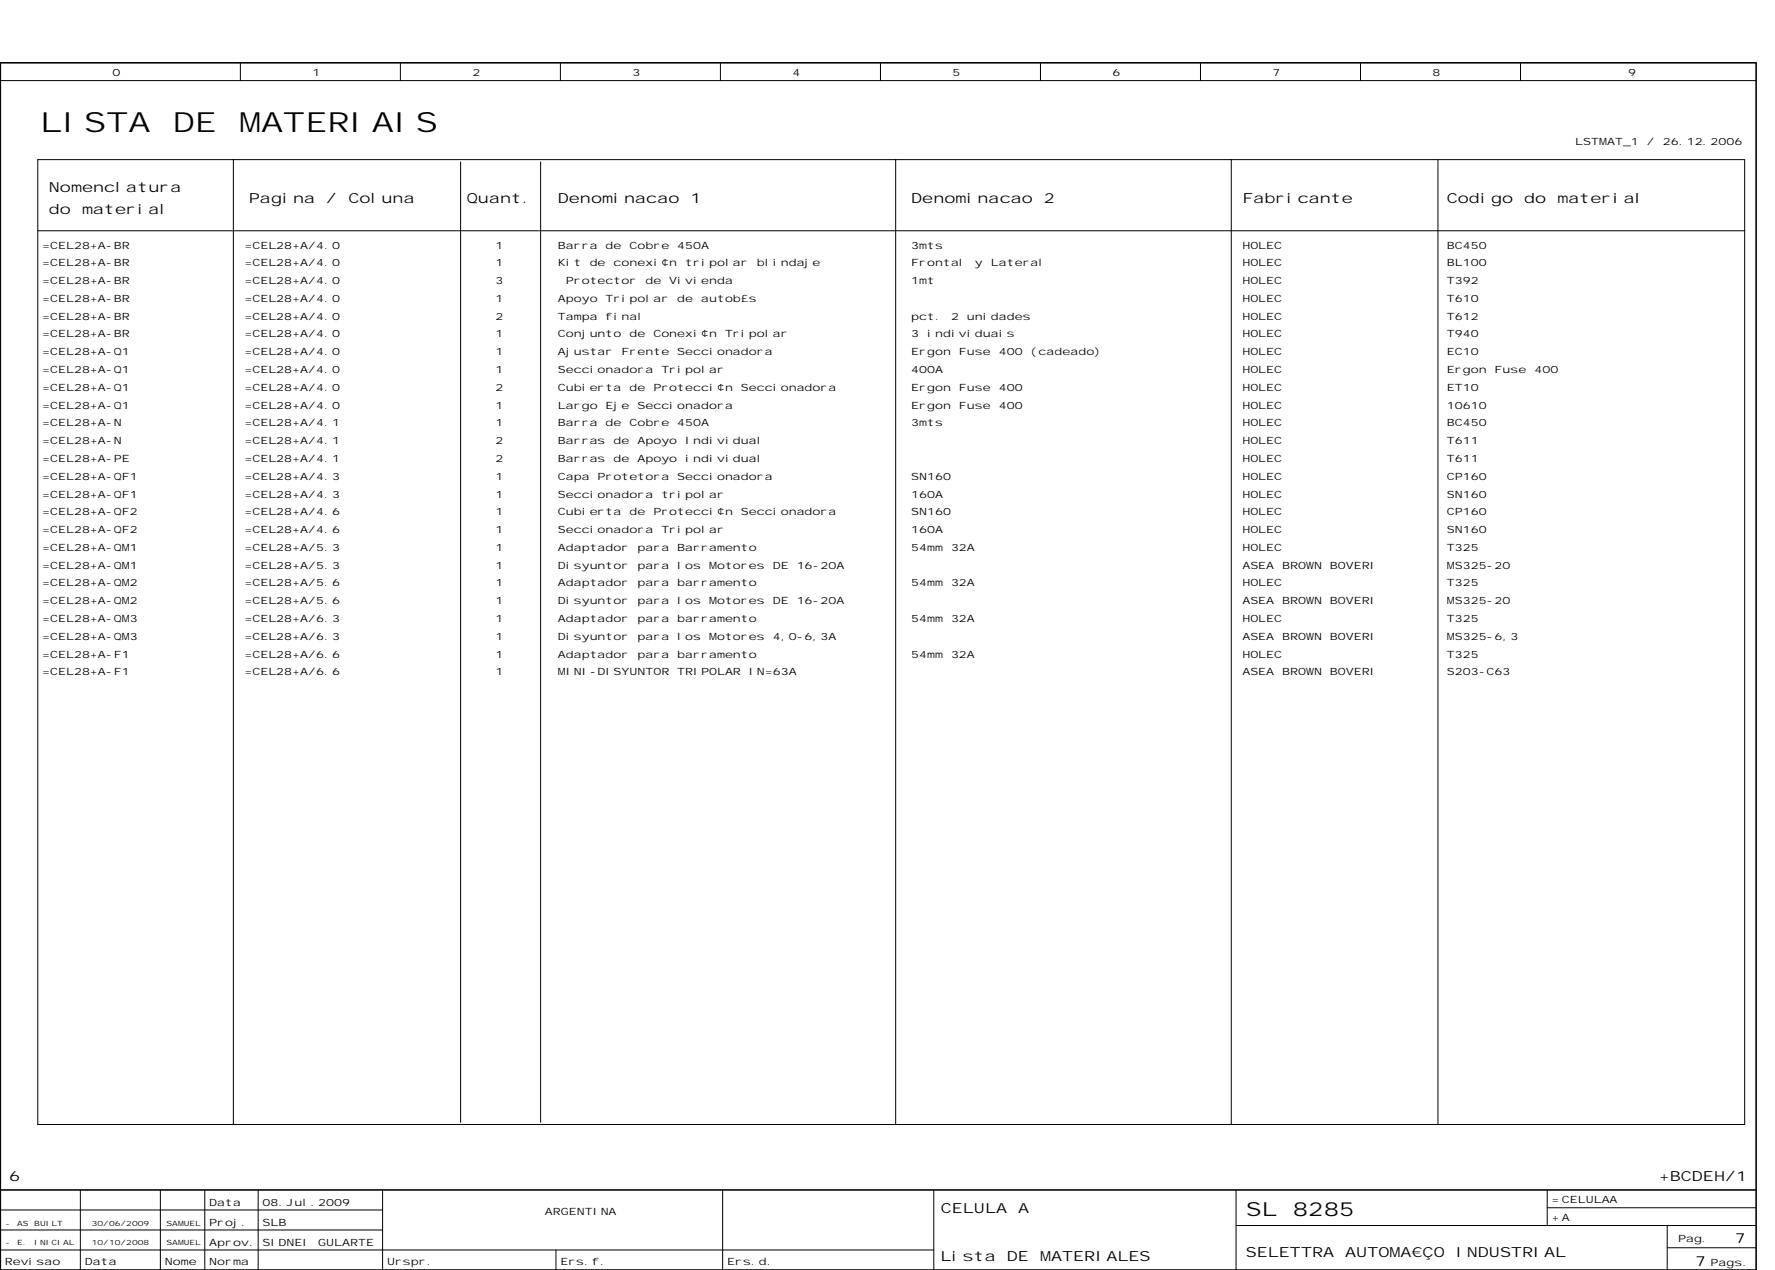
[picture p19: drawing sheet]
<svg xmlns="http://www.w3.org/2000/svg" width="399mm" height="286mm" viewBox="0 0 399 286" stroke-linecap="round" stroke-linejoin="round" font-family="sans-serif">
<defs><g id="words">
<g font-size="6.2">
<text x="9" y="29.7">LISTA</text>
<text x="38.8" y="29.7">DE</text>
<text x="53.8" y="29.7">MATERIAIS</text>
</g>
<g font-size="4.4">
<text x="280.4" y="273.5">SL</text>
<text x="290.8" y="273.5">8285</text>
</g>
<g font-size="3.1">
<text x="11" y="43.2">Nomenclatura</text>
<text x="56" y="45.7">Pagina</text>
<text x="73.4" y="45.7">/</text>
<text x="78.4" y="45.7">Coluna</text>
<text x="105" y="45.7">Quant.</text>
<text x="125.5" y="45.7">Denominacao</text>
<text x="155.4" y="45.7">1</text>
<text x="205" y="45.7">Denominacao</text>
<text x="234.9" y="45.7">2</text>
<text x="279.5" y="45.7">Fabricante</text>
<text x="325.5" y="45.7">Codigo</text>
<text x="342.9" y="45.7">do</text>
<text x="350.4" y="45.7">material</text>
<text x="11" y="48.2">do</text>
<text x="18.5" y="48.2">material</text>
<text x="2.1" y="265.6">6</text>
<text x="373.2" y="265.6">+BCDEH/1</text>
<text x="211.7" y="272.9">CELULA</text>
<text x="229.1" y="272.9">A</text>
<text x="390.3" y="279.7">7</text>
<text x="211.6" y="283.7">Lista</text>
<text x="226.5" y="283.7">DE</text>
<text x="234" y="283.7">MATERIALES</text>
<text x="280.3" y="282.8">SELETTRA</text>
<text x="302.6" y="282.8">AUTOMA€ÇO</text>
<text x="327.5" y="282.8">INDUSTRIAL</text>
<text x="381.3" y="284.8">7</text>
</g>
<g font-size="2.3">
<text x="25.3" y="17.1">0</text>
<text x="70.3" y="17.1">1</text>
<text x="106.3" y="17.1">2</text>
<text x="142.3" y="17.1">3</text>
<text x="178.3" y="17.1">4</text>
<text x="214.3" y="17.1">5</text>
<text x="250.3" y="17.1">6</text>
<text x="286.3" y="17.1">7</text>
<text x="322.3" y="17.1">8</text>
<text x="366.3" y="17.1">9</text>
<text x="354.4" y="32.7">LSTMAT_1</text>
<text x="370.5" y="32.7">/</text>
<text x="374.1" y="32.7">26.12.2006</text>
<text x="9.5" y="55.9">=CEL28+A-BR</text>
<text x="9.5" y="59.9">=CEL28+A-BR</text>
<text x="55" y="55.9">=CEL28+A/4.0</text>
<text x="55" y="59.9">=CEL28+A/4.0</text>
<text x="111.5" y="55.9">1</text>
<text x="111.5" y="59.9">1</text>
<text x="125.5" y="55.9">Barra</text>
<text x="125.5" y="59.9">Kit</text>
<text x="132.7" y="59.9">de</text>
<text x="136.2" y="55.9">de</text>
<text x="138" y="59.9">conexi¢n</text>
<text x="141.6" y="55.9">Cobre</text>
<text x="152.4" y="55.9">450A</text>
<text x="154.2" y="59.9">tripolar</text>
<text x="170.3" y="59.9">blindaje</text>
<text x="205" y="55.9">3mts</text>
<text x="205" y="59.9">Frontal</text>
<text x="219.3" y="59.9">y</text>
<text x="222.9" y="59.9">Lateral</text>
<text x="279.5" y="55.9">HOLEC</text>
<text x="279.5" y="59.9">HOLEC</text>
<text x="325.5" y="55.9">BC450</text>
<text x="325.5" y="59.9">BL100</text>
<text x="9.5" y="63.9">=CEL28+A-BR</text>
<text x="55" y="63.9">=CEL28+A/4.0</text>
<text x="111.5" y="63.9">3</text>
<text x="127.3" y="63.9">Protector</text>
<text x="145.2" y="63.9">de</text>
<text x="150.6" y="63.9">Vivienda</text>
<text x="205" y="63.9">1mt</text>
<text x="279.5" y="63.9">HOLEC</text>
<text x="325.5" y="63.9">T392</text>
<text x="9.5" y="67.9">=CEL28+A-BR</text>
<text x="9.5" y="71.9">=CEL28+A-BR</text>
<text x="55" y="67.9">=CEL28+A/4.0</text>
<text x="55" y="71.9">=CEL28+A/4.0</text>
<text x="111.5" y="67.9">1</text>
<text x="111.5" y="71.9">2</text>
<text x="125.5" y="67.9">Apoyo</text>
<text x="125.5" y="71.9">Tampa</text>
<text x="136.2" y="67.9">Tripolar</text>
<text x="136.2" y="71.9">final</text>
<text x="152.4" y="67.9">de</text>
<text x="157.7" y="67.9">autob£s</text>
<text x="205" y="71.9">pct.</text>
<text x="214" y="71.9">2</text>
<text x="217.5" y="71.9">unidades</text>
<text x="279.5" y="67.9">HOLEC</text>
<text x="279.5" y="71.9">HOLEC</text>
<text x="325.5" y="67.9">T610</text>
<text x="325.5" y="71.9">T612</text>
<text x="9.5" y="75.9">=CEL28+A-BR</text>
<text x="55" y="75.9">=CEL28+A/4.0</text>
<text x="111.5" y="75.9">1</text>
<text x="125.5" y="75.9">Conjunto</text>
<text x="141.6" y="75.9">de</text>
<text x="147" y="75.9">Conexi¢n</text>
<text x="163.1" y="75.9">Tripolar</text>
<text x="205" y="75.9">3</text>
<text x="208.6" y="75.9">individuais</text>
<text x="279.5" y="75.9">HOLEC</text>
<text x="325.5" y="75.9">T940</text>
<text x="9.5" y="79.9">=CEL28+A-Q1</text>
<text x="9.5" y="83.9">=CEL28+A-Q1</text>
<text x="55" y="79.9">=CEL28+A/4.0</text>
<text x="55" y="83.9">=CEL28+A/4.0</text>
<text x="111.5" y="79.9">1</text>
<text x="111.5" y="83.9">1</text>
<text x="125.5" y="79.9">Ajustar</text>
<text x="125.5" y="83.9">Seccionadora</text>
<text x="139.8" y="79.9">Frente</text>
<text x="148.8" y="83.9">Tripolar</text>
<text x="152.4" y="79.9">Seccionadora</text>
<text x="205" y="79.9">Ergon</text>
<text x="205" y="83.9">400A</text>
<text x="215.7" y="79.9">Fuse</text>
<text x="224.7" y="79.9">400</text>
<text x="231.9" y="79.9">(cadeado)</text>
<text x="279.5" y="79.9">HOLEC</text>
<text x="279.5" y="83.9">HOLEC</text>
<text x="325.5" y="79.9">EC10</text>
<text x="325.5" y="83.9">Ergon</text>
<text x="336.2" y="83.9">Fuse</text>
<text x="345.2" y="83.9">400</text>
<text x="9.5" y="87.9">=CEL28+A-Q1</text>
<text x="55" y="87.9">=CEL28+A/4.0</text>
<text x="111.5" y="87.9">2</text>
<text x="125.5" y="87.9">Cubierta</text>
<text x="141.6" y="87.9">de</text>
<text x="147" y="87.9">Protecci¢n</text>
<text x="166.7" y="87.9">Seccionadora</text>
<text x="205" y="87.9">Ergon</text>
<text x="215.7" y="87.9">Fuse</text>
<text x="224.7" y="87.9">400</text>
<text x="279.5" y="87.9">HOLEC</text>
<text x="325.5" y="87.9">ET10</text>
<text x="9.5" y="91.9">=CEL28+A-Q1</text>
<text x="9.5" y="95.9">=CEL28+A-N</text>
<text x="55" y="91.9">=CEL28+A/4.0</text>
<text x="55" y="95.9">=CEL28+A/4.1</text>
<text x="111.5" y="91.9">1</text>
<text x="111.5" y="95.9">1</text>
<text x="125.5" y="91.9">Largo</text>
<text x="125.5" y="95.9">Barra</text>
<text x="136.2" y="91.9">Eje</text>
<text x="136.2" y="95.9">de</text>
<text x="141.6" y="95.9">Cobre</text>
<text x="143.4" y="91.9">Seccionadora</text>
<text x="152.4" y="95.9">450A</text>
<text x="205" y="91.9">Ergon</text>
<text x="205" y="95.9">3mts</text>
<text x="215.7" y="91.9">Fuse</text>
<text x="224.7" y="91.9">400</text>
<text x="279.5" y="91.9">HOLEC</text>
<text x="279.5" y="95.9">HOLEC</text>
<text x="325.5" y="91.9">10610</text>
<text x="325.5" y="95.9">BC450</text>
<text x="9.5" y="99.9">=CEL28+A-N</text>
<text x="55" y="99.9">=CEL28+A/4.1</text>
<text x="111.5" y="99.9">2</text>
<text x="125.5" y="99.9">Barras</text>
<text x="138" y="99.9">de</text>
<text x="143.4" y="99.9">Apoyo</text>
<text x="154.2" y="99.9">Individual</text>
<text x="279.5" y="99.9">HOLEC</text>
<text x="325.5" y="99.9">T611</text>
<text x="9.5" y="103.9">=CEL28+A-PE</text>
<text x="9.5" y="107.9">=CEL28+A-QF1</text>
<text x="55" y="103.9">=CEL28+A/4.1</text>
<text x="55" y="107.9">=CEL28+A/4.3</text>
<text x="111.5" y="103.9">2</text>
<text x="111.5" y="107.9">1</text>
<text x="125.5" y="103.9">Barras</text>
<text x="125.5" y="107.9">Capa</text>
<text x="134.5" y="107.9">Protetora</text>
<text x="138" y="103.9">de</text>
<text x="143.4" y="103.9">Apoyo</text>
<text x="152.4" y="107.9">Seccionadora</text>
<text x="154.2" y="103.9">individual</text>
<text x="205" y="107.9">SN160</text>
<text x="279.5" y="103.9">HOLEC</text>
<text x="279.5" y="107.9">HOLEC</text>
<text x="325.5" y="103.9">T611</text>
<text x="325.5" y="107.9">CP160</text>
<text x="9.5" y="111.9">=CEL28+A-QF1</text>
<text x="55" y="111.9">=CEL28+A/4.3</text>
<text x="111.5" y="111.9">1</text>
<text x="125.5" y="111.9">Seccionadora</text>
<text x="148.8" y="111.9">tripolar</text>
<text x="205" y="111.9">160A</text>
<text x="279.5" y="111.9">HOLEC</text>
<text x="325.5" y="111.9">SN160</text>
<text x="9.5" y="115.9">=CEL28+A-QF2</text>
<text x="9.5" y="119.9">=CEL28+A-QF2</text>
<text x="55" y="115.9">=CEL28+A/4.6</text>
<text x="55" y="119.9">=CEL28+A/4.6</text>
<text x="111.5" y="115.9">1</text>
<text x="111.5" y="119.9">1</text>
<text x="125.5" y="115.9">Cubierta</text>
<text x="125.5" y="119.9">Seccionadora</text>
<text x="141.6" y="115.9">de</text>
<text x="147" y="115.9">Protecci¢n</text>
<text x="148.8" y="119.9">Tripolar</text>
<text x="166.7" y="115.9">Seccionadora</text>
<text x="205" y="115.9">SN160</text>
<text x="205" y="119.9">160A</text>
<text x="279.5" y="115.9">HOLEC</text>
<text x="279.5" y="119.9">HOLEC</text>
<text x="325.5" y="115.9">CP160</text>
<text x="325.5" y="119.9">SN160</text>
<text x="9.5" y="123.9">=CEL28+A-QM1</text>
<text x="55" y="123.9">=CEL28+A/5.3</text>
<text x="111.5" y="123.9">1</text>
<text x="125.5" y="123.9">Adaptador</text>
<text x="143.4" y="123.9">para</text>
<text x="152.4" y="123.9">Barramento</text>
<text x="205" y="123.9">54mm</text>
<text x="214" y="123.9">32A</text>
<text x="279.5" y="123.9">HOLEC</text>
<text x="325.5" y="123.9">T325</text>
<text x="9.5" y="127.9">=CEL28+A-QM1</text>
<text x="9.5" y="131.9">=CEL28+A-QM2</text>
<text x="55" y="127.9">=CEL28+A/5.3</text>
<text x="55" y="131.9">=CEL28+A/5.6</text>
<text x="111.5" y="127.9">1</text>
<text x="111.5" y="131.9">1</text>
<text x="125.5" y="127.9">Disyuntor</text>
<text x="125.5" y="131.9">Adaptador</text>
<text x="143.4" y="127.9">para</text>
<text x="143.4" y="131.9">para</text>
<text x="152.4" y="127.9">los</text>
<text x="152.4" y="131.9">barramento</text>
<text x="159.5" y="127.9">Motores</text>
<text x="173.9" y="127.9">DE</text>
<text x="179.2" y="127.9">16-20A</text>
<text x="205" y="131.9">54mm</text>
<text x="214" y="131.9">32A</text>
<text x="279.5" y="127.9">ASEA</text>
<text x="279.5" y="131.9">HOLEC</text>
<text x="288.5" y="127.9">BROWN</text>
<text x="299.2" y="127.9">BOVERI</text>
<text x="325.5" y="127.9">MS325-20</text>
<text x="325.5" y="131.9">T325</text>
<text x="9.5" y="135.9">=CEL28+A-QM2</text>
<text x="55" y="135.9">=CEL28+A/5.6</text>
<text x="111.5" y="135.9">1</text>
<text x="125.5" y="135.9">Disyuntor</text>
<text x="143.4" y="135.9">para</text>
<text x="152.4" y="135.9">los</text>
<text x="159.5" y="135.9">Motores</text>
<text x="173.9" y="135.9">DE</text>
<text x="179.2" y="135.9">16-20A</text>
<text x="279.5" y="135.9">ASEA</text>
<text x="288.5" y="135.9">BROWN</text>
<text x="299.2" y="135.9">BOVERI</text>
<text x="325.5" y="135.9">MS325-20</text>
<text x="9.5" y="139.9">=CEL28+A-QM3</text>
<text x="9.5" y="143.9">=CEL28+A-QM3</text>
<text x="55" y="139.9">=CEL28+A/6.3</text>
<text x="55" y="143.9">=CEL28+A/6.3</text>
<text x="111.5" y="139.9">1</text>
<text x="111.5" y="143.9">1</text>
<text x="125.5" y="139.9">Adaptador</text>
<text x="125.5" y="143.9">Disyuntor</text>
<text x="143.4" y="139.9">para</text>
<text x="143.4" y="143.9">para</text>
<text x="152.4" y="139.9">barramento</text>
<text x="152.4" y="143.9">los</text>
<text x="159.5" y="143.9">Motores</text>
<text x="173.9" y="143.9">4,0-6,3A</text>
<text x="205" y="139.9">54mm</text>
<text x="214" y="139.9">32A</text>
<text x="279.5" y="139.9">HOLEC</text>
<text x="279.5" y="143.9">ASEA</text>
<text x="288.5" y="143.9">BROWN</text>
<text x="299.2" y="143.9">BOVERI</text>
<text x="325.5" y="139.9">T325</text>
<text x="325.5" y="143.9">MS325-6,3</text>
<text x="9.5" y="147.9">=CEL28+A-F1</text>
<text x="55" y="147.9">=CEL28+A/6.6</text>
<text x="111.5" y="147.9">1</text>
<text x="125.5" y="147.9">Adaptador</text>
<text x="143.4" y="147.9">para</text>
<text x="152.4" y="147.9">barramento</text>
<text x="205" y="147.9">54mm</text>
<text x="214" y="147.9">32A</text>
<text x="279.5" y="147.9">HOLEC</text>
<text x="325.5" y="147.9">T325</text>
<text x="9.5" y="151.9">=CEL28+A-F1</text>
<text x="55" y="151.9">=CEL28+A/6.6</text>
<text x="111.5" y="151.9">1</text>
<text x="125.5" y="151.9">MINI-DISYUNTOR</text>
<text x="152.4" y="151.9">TRIPOLAR</text>
<text x="168.5" y="151.9">IN=63A</text>
<text x="279.5" y="151.9">ASEA</text>
<text x="288.5" y="151.9">BROWN</text>
<text x="299.2" y="151.9">BOVERI</text>
<text x="325.5" y="151.9">S203-C63</text>
<text x="47.1" y="271.1">Data</text>
<text x="47.1" y="275.6">Proj.</text>
<text x="59.1" y="271.1">08.Jul.2009</text>
<text x="59.1" y="275.6">SLB</text>
<text x="122.6" y="273.3">ARGENTINA</text>
<text x="349.1" y="270.6">= CELULAA</text>
<text x="349.1" y="274.6">+ A</text>
<text x="47.1" y="280.1">Aprov.</text>
<text x="59.1" y="280.1">SIDNEI</text>
<text x="71.6" y="280.1">GULARTE</text>
<text x="377.5" y="279.4">Pag.</text>
<text x="1.1" y="284.4">Revisao</text>
<text x="19.1" y="284.4">Data</text>
<text x="37.1" y="284.4">Nome</text>
<text x="47.1" y="284.4">Norma</text>
<text x="87.1" y="284.4">Urspr.</text>
<text x="126.1" y="284.4">Ers.f.</text>
<text x="163.6" y="284.4">Ers.d.</text>
<text x="384.8" y="284.8">Pags.</text>
</g>
<g font-size="1.6">
<text x="1.2" y="275.6">-</text>
<text x="3.8" y="275.6">AS</text>
<text x="7.7" y="275.6">BUILT</text>
<text x="20.7" y="275.6">30/06/2009</text>
<text x="37.5" y="275.6">SAMUEL</text>
<text x="1.2" y="280">-</text>
<text x="3.8" y="280">E.</text>
<text x="7.7" y="280">INICIAL</text>
<text x="20.7" y="280">10/10/2008</text>
<text x="37.5" y="280">SAMUEL</text>
</g>
</g></defs>
<g fill="none" stroke="#000" stroke-width=".22">
<path d="M.1 18.1h395M54.1 14.1v4M90.1 14.1v4M126.1 14.1v4M162.1 14.1v4M198.1 14.1v4M234.1 14.1v4M270.1 14.1v4M306.1 14.1v4M342.1 14.1v4M8.5 35.9h384v217h-384zM52.5 35.9v217"/>
<path d="M103.6 36.4v216M121.6 36.4v216M201.5 35.9v217M277 35.9v217M323.5 35.9v217M8.5 51.9h384M.1 272.1h86M.1 276.6h86M18.1 267.6v18M36.1 267.6v18M46.1 267.6v18M58.1 267.6v18"/>
<path d="M86.1 267.6v18M162.6 267.6v18M210.1 267.6v18M278.1 267.6v18M278.1 275.6h117M348.1 267.6v8M348.1 271.6h47M375.1 275.6v10M.1 281.1h210M125.1 281.1v4.5M375.1 280.6h20"/>
</g>
<path d="M.1 14.1h395v271.5h-395zM.1 267.6h395" fill="none" stroke="#000" stroke-width=".35"/>
<use href="#words"/>
</svg>
